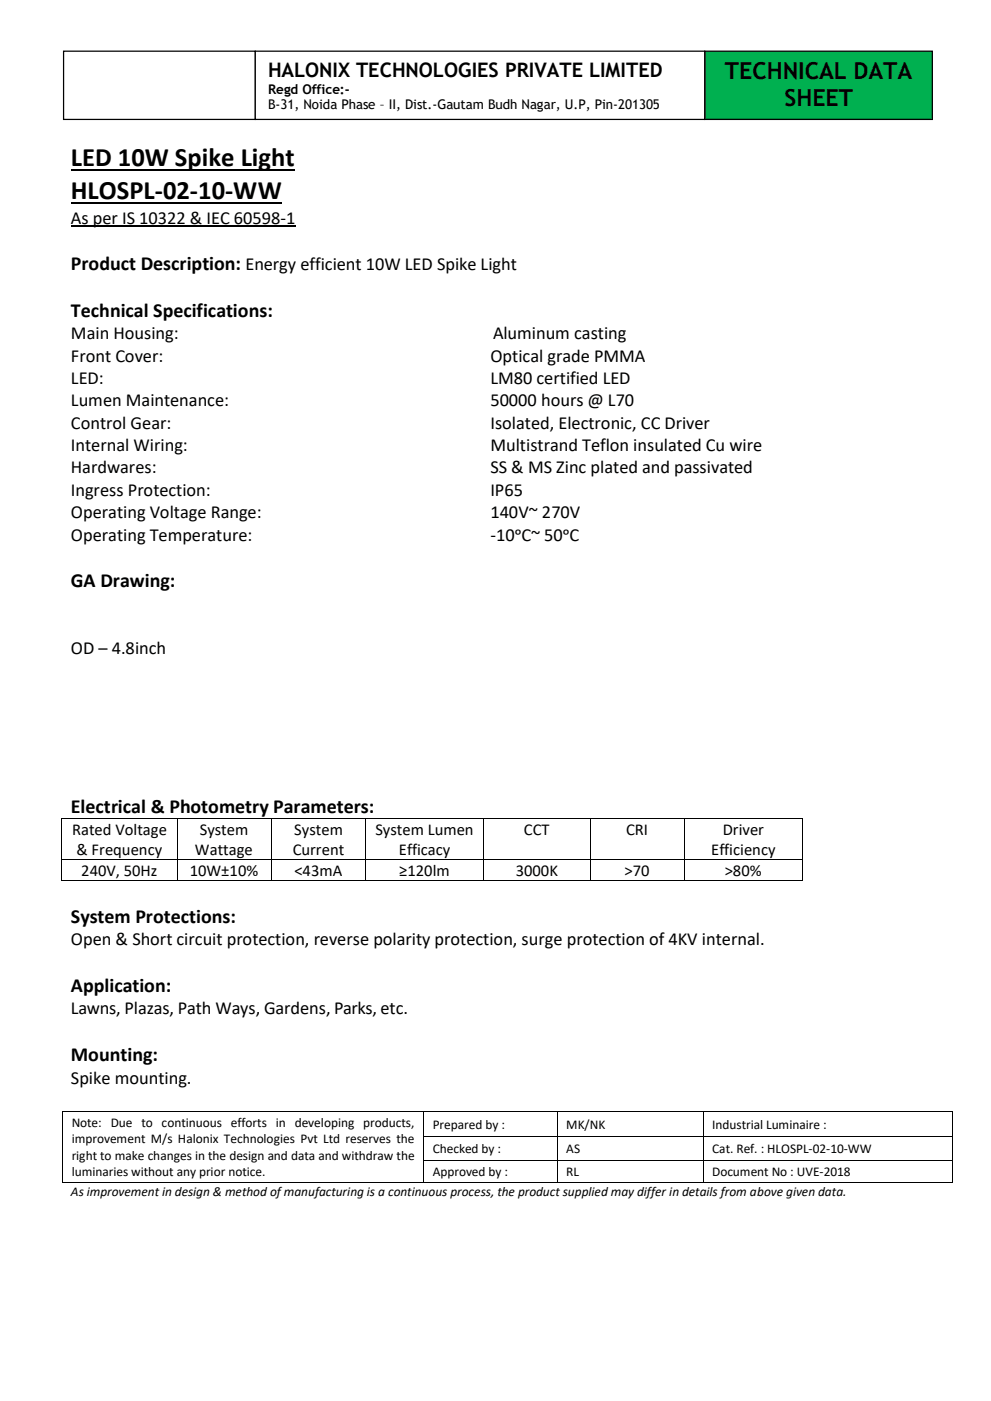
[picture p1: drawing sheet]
<svg xmlns="http://www.w3.org/2000/svg" width="210mm" height="297mm" viewBox="0 0 210 297" stroke-linecap="round" stroke-linejoin="round" font-family="sans-serif">
<defs><g id="words">
<g font-size="5.6">
<text x="15" y="35.3">LED 10W Spike Light</text>
<text x="15" y="42.2">HLOSPL-02-10-WW</text>
</g>
<g font-size="5">
<text x="153.7" y="16.7">TECHNICAL DATA</text>
<text x="166.3" y="22.4">SHEET</text>
</g>
<g font-size="4.2">
<text x="56.8" y="16.3">HALONIX TECHNOLOGIES PRIVATE LIMITED</text>
<text x="15" y="57.2">Product Description: Energy efficient 10W LED Spike Light</text>
<text x="15" y="67.1">Technical Specifications:</text>
<text x="15" y="124.4">GA Drawing:</text>
<text x="15" y="172.2">Electrical &amp; Photometry Parameters:</text>
<text x="15" y="195.6">System Protections:</text>
<text x="15" y="210.2">Application:</text>
<text x="15" y="224.9">Mounting:</text>
</g>
<g font-size="3.9">
<text x="15" y="47.4">As per IS 10322 &amp; IEC 60598-1</text>
<text x="15" y="71.9">Main Housing:</text>
<text x="104.5" y="71.9">Aluminum casting</text>
<text x="15" y="76.7">Front Cover:</text>
<text x="103.9" y="76.7">Optical grade PMMA</text>
<text x="15" y="81.4">LED:</text>
<text x="103.9" y="81.4">LM80 certified LED</text>
<text x="15" y="86.1">Lumen Maintenance:</text>
<text x="103.9" y="86.1">50000 hours @ L70</text>
<text x="15" y="90.9">Control Gear:</text>
<text x="15" y="95.6">Internal Wiring:</text>
<text x="103.9" y="90.9">Isolated, Electronic, CC Driver</text>
<text x="103.9" y="95.6">Multistrand Teflon insulated Cu wire</text>
<text x="15" y="100.3">Hardwares:</text>
<text x="103.9" y="100.3">SS &amp; MS Zinc plated and passivated</text>
<text x="15" y="105.1">Ingress Protection:</text>
<text x="103.9" y="105.1">IP65</text>
<text x="15" y="109.8">Operating Voltage Range:</text>
<text x="103.9" y="109.8">140V~ 270V</text>
<text x="15" y="114.6">Operating Temperature:</text>
<text x="103.9" y="114.6">-10ᵒC~ 50ᵒC</text>
<text x="15" y="138.7">OD – 4.8inch</text>
<text x="15" y="200.3">Open &amp; Short circuit protection, reverse polarity protection, surge protection of 4KV internal.</text>
<text x="15" y="215">Lawns, Plazas, Path Ways, Gardens, Parks, etc.</text>
<text x="15" y="229.7">Spike mounting.</text>
</g>
<g font-size="3.5">
<text x="15.3" y="176.9">Rated Voltage</text>
<text x="42.3" y="176.9">System</text>
<text x="62.4" y="176.9">System</text>
<text x="79.6" y="176.9">System Lumen</text>
<text x="111.1" y="176.9">CCT</text>
<text x="132.7" y="176.9">CRI</text>
<text x="153.2" y="176.9">Driver</text>
<text x="16.2" y="181.2">&amp; Frequency</text>
<text x="17.2" y="185.7">240V, 50Hz</text>
<text x="40.2" y="185.7">10W±10%</text>
<text x="41.3" y="181.2">Wattage</text>
<text x="62" y="181.2">Current</text>
<text x="62.4" y="185.7">&lt;43mA</text>
<text x="84.6" y="181.2">Efficacy</text>
<text x="84.6" y="185.7">≥120lm</text>
<text x="109.3" y="185.7">3000K</text>
<text x="132.4" y="185.7">&gt;70</text>
<text x="150.7" y="181.2">Efficiency</text>
<text x="153.6" y="185.7">&gt;80%</text>
</g>
<g font-size="2.8">
<text x="56.8" y="19.9">Regd Office:-</text>
<text x="56.8" y="23.2">B-31, Noida Phase – II, Dist.-Gautam Budh Nagar, U.P, Pin-201305</text>
<text x="15.2" y="238.9">Note: Due to continuous efforts in developing products,</text>
<text x="91.7" y="239.2">Prepared by :</text>
<text x="120" y="239.2">MK/NK</text>
<text x="151" y="239.2">Industrial Luminaire :</text>
<text x="15.2" y="242.4">improvement M/s Halonix Technologies Pvt Ltd reserves the</text>
<text x="15.2" y="245.8">right to make changes in the design and data and withdraw the</text>
<text x="91.7" y="244.4">Checked by :</text>
<text x="120" y="244.4">AS</text>
<text x="151" y="244.4">Cat. Ref. : HLOSPL-02-10-WW</text>
<text x="15.2" y="249.2">luminaries without any prior notice.</text>
<text x="91.7" y="249.2">Approved by :</text>
<text x="120" y="249.2">RL</text>
<text x="151" y="249.2">Document No : UVE-2018</text>
<text x="15" y="253.4">As improvement in design &amp; method of manufacturing is a continuous process, the product supplied may differ in details from above given data.</text>
</g>
</g></defs>
<path d="M15 36.1h47.5M15 43h44.7" fill="none" stroke="#000" stroke-width=".38"/>
<path d="M15 47.9h47.6" fill="none" stroke="#000" stroke-width=".25"/>
<g fill="#000">
<path d="M13 173.4h.2v.1h-.2z" fill-rule="evenodd"/>
<path d="M13 173.4h.2v.1h-.2z" fill-rule="evenodd"/>
<path d="M37.5 173.4h.1v.1h-.1z" fill-rule="evenodd"/>
<path d="M57.5 173.4h.1v.1h-.1z" fill-rule="evenodd"/>
<path d="M77.5 173.4h.2v.1h-.2z" fill-rule="evenodd"/>
<path d="M102.5 173.4h.2v.1h-.2z" fill-rule="evenodd"/>
<path d="M125 173.4h.2v.1h-.2z" fill-rule="evenodd"/>
<path d="M145 173.4h.2v.1h-.2z" fill-rule="evenodd"/>
<path d="M170 173.4h.2v.1h-.2z" fill-rule="evenodd"/>
<path d="M170 173.4h.2v.1h-.2z" fill-rule="evenodd"/>
<path d="M13 182.1h.2v.2h-.2z" fill-rule="evenodd"/>
<path d="M13 186.6h.2v.2h-.2z" fill-rule="evenodd"/>
<path d="M13 186.6h.2v.2h-.2z" fill-rule="evenodd"/>
<path d="M37.5 182.1h.1v.2h-.1z" fill-rule="evenodd"/>
<path d="M37.5 186.6h.1v.2h-.1z" fill-rule="evenodd"/>
<path d="M57.5 182.1h.1v.2h-.1z" fill-rule="evenodd"/>
<path d="M57.5 186.6h.1v.2h-.1z" fill-rule="evenodd"/>
<path d="M77.5 182.1h.2v.2h-.2z" fill-rule="evenodd"/>
<path d="M77.5 186.6h.2v.2h-.2z" fill-rule="evenodd"/>
<path d="M102.5 182.1h.2v.2h-.2z" fill-rule="evenodd"/>
<path d="M102.5 186.6h.2v.2h-.2z" fill-rule="evenodd"/>
<path d="M125 182.1h.2v.2h-.2z" fill-rule="evenodd"/>
<path d="M125 186.6h.2v.2h-.2z" fill-rule="evenodd"/>
<path d="M145 182.1h.2v.2h-.2z" fill-rule="evenodd"/>
<path d="M145 186.6h.2v.2h-.2z" fill-rule="evenodd"/>
<path d="M170 182.1h.2v.2h-.2z" fill-rule="evenodd"/>
<path d="M170 186.6h.2v.2h-.2z" fill-rule="evenodd"/>
<path d="M170 186.6h.2v.2h-.2z" fill-rule="evenodd"/>
<path d="M13.2 235.5h.2v.2h-.2z" fill-rule="evenodd"/>
<path d="M13.2 235.5h.2v.2h-.2z" fill-rule="evenodd"/>
<path d="M89.7 235.5h.2v.2h-.2z" fill-rule="evenodd"/>
<path d="M118.1 235.5h.2v.2h-.2z" fill-rule="evenodd"/>
<path d="M149 235.5h.1v.2h-.1z" fill-rule="evenodd"/>
<path d="M201.8 235.5h.1v.2h-.1z" fill-rule="evenodd"/>
<path d="M201.8 235.5h.1v.2h-.1z" fill-rule="evenodd"/>
<path d="M13.2 240.9h.2v.1h-.2z" fill-rule="evenodd"/>
<path d="M13.2 245.8h.2v.2h-.2z" fill-rule="evenodd"/>
<path d="M13.2 250.6h.2v.1h-.2z" fill-rule="evenodd"/>
<path d="M13.2 250.6h.2v.1h-.2z" fill-rule="evenodd"/>
<path d="M89.7 240.9h.2v.1h-.2z" fill-rule="evenodd"/>
<path d="M89.7 245.8h.2v.2h-.2z" fill-rule="evenodd"/>
<path d="M89.7 250.6h.2v.1h-.2z" fill-rule="evenodd"/>
<path d="M118.1 240.9h.2v.1h-.2z" fill-rule="evenodd"/>
<path d="M118.1 245.8h.2v.2h-.2z" fill-rule="evenodd"/>
<path d="M118.1 250.6h.2v.1h-.2z" fill-rule="evenodd"/>
<path d="M149 240.9h.1v.1h-.1z" fill-rule="evenodd"/>
<path d="M149 245.8h.1v.2h-.1z" fill-rule="evenodd"/>
<path d="M149 250.6h.1v.1h-.1z" fill-rule="evenodd"/>
<path d="M201.8 240.9h.1v.1h-.1z" fill-rule="evenodd"/>
<path d="M201.8 245.8h.1v.2h-.1z" fill-rule="evenodd"/>
<path d="M201.8 250.6h.1v.1h-.1z" fill-rule="evenodd"/>
<path d="M201.8 250.6h.1v.1h-.1z" fill-rule="evenodd"/>
</g>
<g fill="none" stroke="#000" stroke-width=".21">
<path d="M13.1 173.5v8.6M13.2 173.5h24.3M37.6 173.5v8.6M37.6 173.5h19.9M57.5 173.5v8.6M57.6 173.5h19.9M77.6 173.5v8.6M77.7 173.5h24.8M102.6 173.5v8.6M102.7 173.5h22.3M125.1 173.5v8.6M125.2 173.5h19.8"/>
<path d="M145.1 173.5v8.6M145.2 173.5h24.8M170.1 173.5v8.6M13.1 182.3v4.3M13.2 182.2h24.3M13.2 186.7h24.3M37.6 182.3v4.3M37.6 182.2h19.9M37.6 186.7h19.9M57.5 182.3v4.3M57.6 182.2h19.9M57.6 186.7h19.9"/>
<path d="M77.6 182.3v4.3M77.7 182.2h24.8M77.7 186.7h24.8M102.6 182.3v4.3M102.7 182.2h22.3M102.7 186.7h22.3M125.1 182.3v4.3M125.2 182.2h19.8M125.2 186.7h19.8M145.1 182.3v4.3M145.2 182.2h24.8M145.2 186.7h24.8"/>
<path d="M170.1 182.3v4.3M13.3 235.7v5.2M13.4 235.6h76.3M89.8 235.7v5.2M89.9 235.6h28.2M118.2 235.7v5.2M118.3 235.6h30.7M149 235.7v5.2M149.1 235.6h52.7M201.8 235.7v5.2M13.3 241v4.8M13.3 246v4.6"/>
<path d="M13.4 250.6h76.3M89.8 241v4.8M89.8 246v4.6M89.9 241h28.2M89.9 245.9h28.2M89.9 250.6h28.2M118.2 241v4.8M118.2 246v4.6M118.3 241h30.7M118.3 245.9h30.7M118.3 250.6h30.7M149 241v4.8"/>
<path d="M149 246v4.6M149.1 241h52.7M149.1 245.9h52.7M149.1 250.6h52.7M201.8 241v4.8M201.8 246v4.6"/>
</g>
<path d="M149.4 10.8h48.2v14.5h-48.2z" fill-rule="evenodd" fill="#00b050"/>
<path d="M149.4 10.8h48.2v14.5h-48.2z" fill="none" stroke="#000" stroke-width=".26"/>
<path d="M13.5 10.8h40.6v14.5h-40.6z" fill-rule="evenodd" fill="#fff"/>
<path d="M13.5 10.8h40.6v14.5h-40.6z" fill="none" stroke="#000" stroke-width=".26"/>
<path d="M54.1 10.8h95.3v14.5h-95.3z" fill-rule="evenodd" fill="#fff"/>
<path d="M54.1 10.8h95.3v14.5h-95.3z" fill="none" stroke="#000" stroke-width=".26"/>
<use href="#words"/>
</svg>
